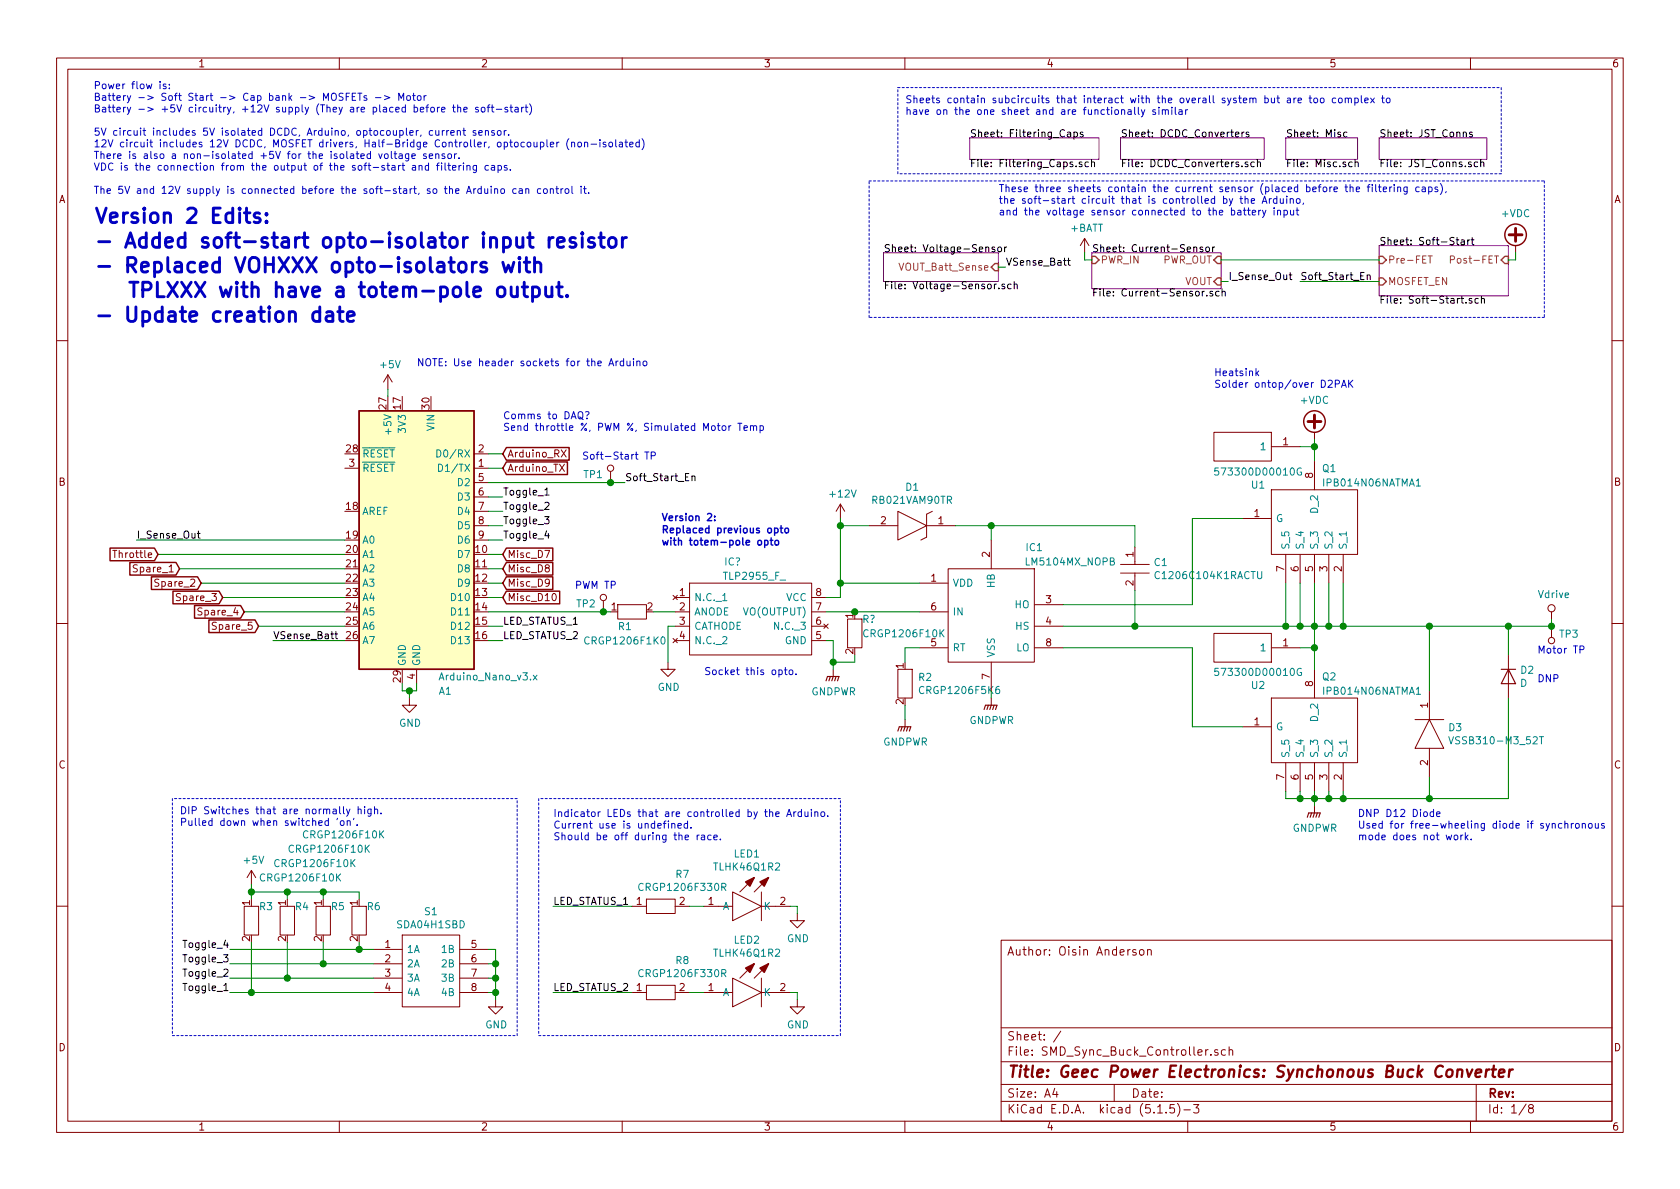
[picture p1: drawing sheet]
<svg xmlns="http://www.w3.org/2000/svg" width="297mm" height="210mm" viewBox="0 0 297 210" stroke-linecap="round" stroke-linejoin="round" font-family="sans-serif">
<defs><g id="words">
<g font-size="3.6" fill="#0000c2">
<text x="16.5" y="39.5">Version 2 Edits:</text>
<text x="16.5" y="43.9">- Added soft-start opto-isolator input resistor</text>
<text x="16.5" y="48.2">- Replaced VOHXXX opto-isolators with</text>
<text x="19.5" y="52.6">TPLXXX with have a totem-pole output.</text>
<text x="16.5" y="57">- Update creation date</text>
</g>
<text font-size="2.8" fill="#840000" x="178" y="190.5">Title: Geec Power Electronics: Synchonous Buck Converter</text>
<g font-size="2.1" fill="#840000">
<text x="178" y="169">Author: Oisin Anderson</text>
<text x="178" y="184">Sheet: /</text>
<text x="178" y="186.7">File: SMD_Sync_Buck_Controller.sch</text>
<text x="178" y="196.9">KiCad E.D.A. kicad (5.1.5)-3</text>
<text x="178" y="194.1">Size: A4</text>
<text x="200" y="194.1">Date:</text>
<text x="263" y="194.1">Rev:</text>
<text x="263" y="196.9">Id: 1/8</text>
</g>
<g font-size="1.8" fill="#840000">
<text x="35" y="11.9">1</text>
<text x="85" y="11.9">2</text>
<text x="135" y="11.9">3</text>
<text x="185" y="11.9">4</text>
<text x="235" y="11.9">5</text>
<text x="285" y="11.9">6</text>
<text x="10.4" y="35.9">A</text>
<text x="285.4" y="35.9">A</text>
<text x="68.3" y="72.3" transform="rotate(-90 68.3 72.3)">27</text>
<text x="70.9" y="72.3" transform="rotate(-90 70.9 72.3)">17</text>
<text x="75.9" y="72.3" transform="rotate(-90 75.9 72.3)">30</text>
<text x="61.3" y="80">28</text>
<text x="61.7" y="82.5">3</text>
<text x="84.6" y="82.5">1</text>
<text x="84.6" y="80">2</text>
<text x="89.7" y="83.4">Arduino_TX</text>
<text x="89.7" y="80.9">Arduino_RX</text>
<text x="226.8" y="78.7">1</text>
<text x="10.4" y="85.9">B</text>
<text x="84.6" y="85.1">5</text>
<text x="84.6" y="87.6">6</text>
<text x="232.2" y="84.6" transform="rotate(-90 232.2 84.6)">8</text>
<text x="285.4" y="85.9">B</text>
<text x="61.3" y="90.2">18</text>
<text x="61.3" y="95.2">19</text>
<text x="84.6" y="90.2">7</text>
<text x="84.6" y="92.7">8</text>
<text x="84.6" y="95.2">9</text>
<text x="155.7" y="92.7">2</text>
<text x="165.9" y="92.7">1</text>
<text x="221.8" y="91.4">1</text>
<text x="20.6" y="98.7">Throttle</text>
<text x="24.1" y="101.2">Spare_1</text>
<text x="61.3" y="97.8">20</text>
<text x="61.3" y="100.3">21</text>
<text x="84.1" y="97.8">10</text>
<text x="84.1" y="100.3">11</text>
<text x="89.7" y="101.2">Misc_D8</text>
<text x="89.7" y="98.7">Misc_D7</text>
<text x="175" y="98.5" transform="rotate(-90 175 98.5)">2</text>
<text x="200.4" y="98.5" transform="rotate(-90 200.4 98.5)">1</text>
<text x="227.1" y="101.1" transform="rotate(-90 227.1 101.1)">7</text>
<text x="229.6" y="101.1" transform="rotate(-90 229.6 101.1)">6</text>
<text x="232.2" y="101.1" transform="rotate(-90 232.2 101.1)">5</text>
<text x="234.7" y="101.1" transform="rotate(-90 234.7 101.1)">3</text>
<text x="237.2" y="101.1" transform="rotate(-90 237.2 101.1)">2</text>
<text x="27.9" y="103.8">Spare_2</text>
<text x="31.7" y="106.3">Spare_3</text>
<text x="61.3" y="102.9">22</text>
<text x="61.3" y="105.4">23</text>
<text x="61.3" y="107.9">24</text>
<text x="84.1" y="102.9">12</text>
<text x="84.1" y="105.4">13</text>
<text x="84.1" y="107.9">14</text>
<text x="89.7" y="103.8">Misc_D9</text>
<text x="89.7" y="106.3">Misc_D10</text>
<text x="108.1" y="107.9">1</text>
<text x="114.5" y="107.9">2</text>
<text x="120.2" y="105.4">1</text>
<text x="120.2" y="107.9">2</text>
<text x="144.3" y="107.9">7</text>
<text x="144.3" y="105.4">8</text>
<text x="164.6" y="102.9">1</text>
<text x="164.6" y="107.9">6</text>
<text x="184.9" y="106.7">3</text>
<text x="200.4" y="103.6" transform="rotate(-90 200.4 103.6)">2</text>
<text x="35.5" y="108.8">Spare_4</text>
<text x="38" y="111.4">Spare_5</text>
<text x="61.3" y="110.5">25</text>
<text x="61.3" y="113">26</text>
<text x="84.1" y="110.5">15</text>
<text x="84.1" y="113">16</text>
<text x="120.2" y="110.5">3</text>
<text x="120.2" y="113">4</text>
<text x="144.3" y="113">5</text>
<text x="144.3" y="110.5">6</text>
<text x="150.9" y="109.3" transform="rotate(-90 150.9 109.3)">1</text>
<text x="184.9" y="110.5">4</text>
<text x="150.9" y="115.7" transform="rotate(-90 150.9 115.7)">2</text>
<text x="159.8" y="118.2" transform="rotate(-90 159.8 118.2)">1</text>
<text x="164.6" y="114.3">5</text>
<text x="184.9" y="114.3">8</text>
<text x="226.8" y="114.3">1</text>
<text x="70.9" y="120.6" transform="rotate(-90 70.9 120.6)">29</text>
<text x="73.4" y="120.1" transform="rotate(-90 73.4 120.1)">4</text>
<text x="159.8" y="124.6" transform="rotate(-90 159.8 124.6)">2</text>
<text x="175" y="120.1" transform="rotate(-90 175 120.1)">7</text>
<text x="232.2" y="121.4" transform="rotate(-90 232.2 121.4)">8</text>
<text x="252.5" y="125.2" transform="rotate(-90 252.5 125.2)">1</text>
<text x="221.8" y="128.3">1</text>
<text x="10.4" y="135.9">C</text>
<text x="227.1" y="137.9" transform="rotate(-90 227.1 137.9)">7</text>
<text x="229.6" y="137.9" transform="rotate(-90 229.6 137.9)">6</text>
<text x="232.2" y="137.9" transform="rotate(-90 232.2 137.9)">5</text>
<text x="234.7" y="137.9" transform="rotate(-90 234.7 137.9)">3</text>
<text x="237.2" y="137.9" transform="rotate(-90 237.2 137.9)">2</text>
<text x="252.5" y="135.4" transform="rotate(-90 252.5 135.4)">2</text>
<text x="285.4" y="135.9">C</text>
<text x="44.2" y="160.1" transform="rotate(-90 44.2 160.1)">1</text>
<text x="50.5" y="160.1" transform="rotate(-90 50.5 160.1)">1</text>
<text x="56.9" y="160.1" transform="rotate(-90 56.9 160.1)">1</text>
<text x="63.2" y="160.1" transform="rotate(-90 63.2 160.1)">1</text>
<text x="112.5" y="160">1</text>
<text x="120.1" y="160">2</text>
<text x="125.2" y="160">1</text>
<text x="137.9" y="160">2</text>
<text x="44.2" y="166.5" transform="rotate(-90 44.2 166.5)">2</text>
<text x="50.5" y="166.5" transform="rotate(-90 50.5 166.5)">2</text>
<text x="56.9" y="166.5" transform="rotate(-90 56.9 166.5)">2</text>
<text x="63.2" y="166.5" transform="rotate(-90 63.2 166.5)">2</text>
<text x="68.1" y="167.6">1</text>
<text x="83.3" y="167.6">5</text>
<text x="68.1" y="170.2">2</text>
<text x="68.1" y="172.7">3</text>
<text x="83.3" y="170.2">6</text>
<text x="83.3" y="172.7">7</text>
<text x="68.1" y="175.3">4</text>
<text x="83.3" y="175.3">8</text>
<text x="112.5" y="175.3">1</text>
<text x="120.1" y="175.3">2</text>
<text x="125.2" y="175.3">1</text>
<text x="137.9" y="175.3">2</text>
<text x="10.4" y="185.9">D</text>
<text x="285.4" y="185.9">D</text>
<text x="35" y="199.9">1</text>
<text x="85" y="199.9">2</text>
<text x="135" y="199.9">3</text>
<text x="185" y="199.9">4</text>
<text x="235" y="199.9">5</text>
<text x="285" y="199.9">6</text>
</g>
<g font-size="1.8" fill="#0000c2">
<text x="16.5" y="15.8">Power flow is:</text>
<text x="16.5" y="17.8">Battery -&gt; Soft Start -&gt; Cap bank -&gt; MOSFETs -&gt; Motor</text>
<text x="16.5" y="19.9">Battery -&gt; +5V circuitry, +12V supply (They are placed before the soft-start)</text>
<text x="16.5" y="24">5V circuit includes 5V isolated DCDC, Arduino, optocoupler, current sensor.</text>
<text x="160" y="18.3">Sheets contain subcircuits that interact with the overall system but are too complex to</text>
<text x="160" y="20.3">have on the one sheet and are functionally similar</text>
<text x="16.5" y="26.1">12V circuit includes 12V DCDC, MOSFET drivers, Half-Bridge Controller, optocoupler (non-isolated)</text>
<text x="16.5" y="28.1">There is also a non-isolated +5V for the isolated voltage sensor.</text>
<text x="16.5" y="30.2">VDC is the connection from the output of the soft-start and filtering caps.</text>
<text x="16.5" y="34.3">The 5V and 12V supply is connected before the soft-start, so the Arduino can control it.</text>
<text x="176.5" y="34">These three sheets contain the current sensor (placed before the filtering caps),</text>
<text x="176.5" y="36">the soft-start circuit that is controlled by the Arduino,</text>
<text x="176.5" y="38.1">and the voltage sensor connected to the battery input</text>
<text x="73.7" y="64.8">NOTE: Use header sockets for the Arduino</text>
<text x="214.6" y="66.5">Heatsink</text>
<text x="214.6" y="68.6">Solder ontop/over D2PAK</text>
<text x="88.9" y="74.1">Comms to DAQ?</text>
<text x="88.9" y="76.2">Send throttle %, PWM %, Simulated Motor Temp</text>
<text x="102.9" y="81.3">Soft-Start TP</text>
<text x="116.8" y="92.1">Version 2:</text>
<text x="116.8" y="94.3">Replaced previous opto</text>
<text x="116.8" y="96.5">with totem-pole opto</text>
<text x="101.6" y="104.1">PWM TP</text>
<text x="124.5" y="119.4">Socket this opto.</text>
<text x="271.8" y="115.6">Motor TP</text>
<text x="271.8" y="120.6">DNP</text>
<text x="31.7" y="144">DIP Switches that are normally high.</text>
<text x="31.7" y="146">Pulled down when switched 'on'.</text>
<text x="97.8" y="144.5">Indicator LEDs that are controlled by the Arduino.</text>
<text x="97.8" y="146.5">Current use is undefined.</text>
<text x="97.8" y="148.6">Should be off during the race.</text>
<text x="240" y="144.5">DNP D12 Diode</text>
<text x="240" y="146.5">Used for free-wheeling diode if synchronous</text>
<text x="240" y="148.6">mode does not work.</text>
</g>
<g font-size="1.8">
<text x="171.4" y="24.3">Sheet: Filtering_Caps</text>
<text x="171.4" y="29.6">File: Filtering_Caps.sch</text>
<text x="198.1" y="24.3">Sheet: DCDC_Converters</text>
<text x="198.1" y="29.6">File: DCDC_Converters.sch</text>
<text x="227.3" y="24.3">Sheet: Misc</text>
<text x="227.3" y="29.6">File: Misc.sch</text>
<text x="243.8" y="24.3">Sheet: JST_Conns</text>
<text x="243.8" y="29.6">File: JST_Conns.sch</text>
<text x="156.2" y="44.6">Sheet: Voltage-Sensor</text>
<text x="177.8" y="47">VSense_Batt</text>
<text x="193" y="44.6">Sheet: Current-Sensor</text>
<text x="243.8" y="43.3">Sheet: Soft-Start</text>
<text x="156.2" y="51.1">File: Voltage-Sensor.sch</text>
<text x="193" y="52.4">File: Current-Sensor.sch</text>
<text x="217.2" y="49.5">I_Sense_Out</text>
<text x="229.9" y="49.5">Soft_Start_En</text>
<text x="243.8" y="53.7">File: Soft-Start.sch</text>
<text x="88.9" y="87.6">Toggle_1</text>
<text x="110.5" y="85.1">Soft_Start_En</text>
<text x="24.1" y="95.2">I_Sense_Out</text>
<text x="88.9" y="90.2">Toggle_2</text>
<text x="88.9" y="92.7">Toggle_3</text>
<text x="88.9" y="95.2">Toggle_4</text>
<text x="48.3" y="113">VSense_Batt</text>
<text x="88.9" y="110.5">LED_STATUS_1</text>
<text x="88.9" y="113">LED_STATUS_2</text>
<text x="97.8" y="160">LED_STATUS_1</text>
<text x="32.9" y="167.6">Toggle_4</text>
<text x="32.9" y="172.7">Toggle_2</text>
<text x="32.9" y="170.2">Toggle_3</text>
<text x="32.9" y="175.3">Toggle_1</text>
<text x="97.8" y="175.3">LED_STATUS_2</text>
</g>
<g font-size="1.8" fill="#008484">
<text x="189.3" y="41">+BATT</text>
<text x="265.6" y="38.4">+VDC</text>
<text x="67.4" y="65.1">+5V</text>
<text x="230" y="71.4">+VDC</text>
<text x="69.2" y="76.3" transform="rotate(-90 69.2 76.3)">+5V</text>
<text x="71.8" y="76.3" transform="rotate(-90 71.8 76.3)">3V3</text>
<text x="76.8" y="76.1" transform="rotate(-90 76.8 76.1)">VIN</text>
<text x="64" y="80.9">RESET</text>
<text x="64" y="83.4">RESET</text>
<text x="78.1" y="80.9">D0/RX</text>
<text x="78.3" y="83.4">D1/TX</text>
<text x="223" y="79.6">1</text>
<text x="233.9" y="83.5">Q1</text>
<text x="81.1" y="86">D2</text>
<text x="81.1" y="88.5">D3</text>
<text x="103.3" y="84.6">TP1</text>
<text x="146.9" y="88">+12V</text>
<text x="154.4" y="89.1">RB021VAM90TR</text>
<text x="160.2" y="86.8">D1</text>
<text x="215.7" y="84.1">573300D00010G</text>
<text x="221.3" y="86.4">U1</text>
<text x="234.3" y="86">IPB014N06NATMA1</text>
<text x="64" y="91.1">AREF</text>
<text x="81.1" y="91.1">D4</text>
<text x="81.1" y="93.6">D5</text>
<text x="225.6" y="92.3">G</text>
<text x="233" y="90.6" transform="rotate(-90 233 90.6)">D_2</text>
<text x="64" y="96.1">A0</text>
<text x="64" y="98.7">A1</text>
<text x="64" y="101.2">A2</text>
<text x="81.1" y="98.7">D7</text>
<text x="81.1" y="101.2">D8</text>
<text x="81.1" y="96.1">D6</text>
<text x="128.1" y="100">IC?</text>
<text x="181.5" y="97.5">IC1</text>
<text x="181.6" y="100">LM5104MX_NOPB</text>
<text x="204.1" y="100.1">C1</text>
<text x="228" y="97.3" transform="rotate(-90 228 97.3)">S_5</text>
<text x="230.5" y="97.3" transform="rotate(-90 230.5 97.3)">S_4</text>
<text x="233" y="97.3" transform="rotate(-90 233 97.3)">S_3</text>
<text x="235.6" y="97.3" transform="rotate(-90 235.6 97.3)">S_2</text>
<text x="238.1" y="97.3" transform="rotate(-90 238.1 97.3)">S_1</text>
<text x="64" y="103.8">A3</text>
<text x="64" y="106.3">A4</text>
<text x="80.1" y="106.3">D10</text>
<text x="81.1" y="103.8">D9</text>
<text x="102" y="107.4">TP2</text>
<text x="122.7" y="106.3">N.C._1</text>
<text x="128.2" y="102.5">TLP2955_F_</text>
<text x="139" y="106.3">VCC</text>
<text x="168.4" y="103.8">VDD</text>
<text x="175.9" y="103.9" transform="rotate(-90 175.9 103.9)">HB</text>
<text x="179.5" y="107.6">HO</text>
<text x="204.7" y="102.4">C1206C104K1RACTU</text>
<text x="272.1" y="105.8">Vdrive</text>
<text x="64" y="108.8">A5</text>
<text x="64" y="111.4">A6</text>
<text x="64" y="113.9">A7</text>
<text x="80.1" y="108.8">D11</text>
<text x="80.1" y="111.4">D12</text>
<text x="80.1" y="113.9">D13</text>
<text x="103.8" y="114">CRGP1206F1K0</text>
<text x="109.4" y="111.4">R1</text>
<text x="122.7" y="108.8">ANODE</text>
<text x="122.7" y="111.4">CATHODE</text>
<text x="122.7" y="113.9">N.C._2</text>
<text x="131.7" y="108.8">VO(OUTPUT)</text>
<text x="137.2" y="111.4">N.C._3</text>
<text x="138.8" y="113.9">GND</text>
<text x="152.5" y="110.2">R?</text>
<text x="153.1" y="112.7">CRGP1206F10K</text>
<text x="168.4" y="108.8">IN</text>
<text x="179.7" y="111.4">HS</text>
<text x="275.8" y="112.8">TP3</text>
<text x="71.8" y="117.9" transform="rotate(-90 71.8 117.9)">GND</text>
<text x="74.3" y="117.9" transform="rotate(-90 74.3 117.9)">GND</text>
<text x="168.4" y="115.2">RT</text>
<text x="175.9" y="116.3" transform="rotate(-90 175.9 116.3)">VSS</text>
<text x="179.7" y="115.2">LO</text>
<text x="215.7" y="119.5">573300D00010G</text>
<text x="223" y="115.2">1</text>
<text x="268.9" y="119.1">D2</text>
<text x="77.6" y="122.9">A1</text>
<text x="78" y="120.3">Arduino_Nano_v3.x</text>
<text x="116.3" y="122.2">GND</text>
<text x="143.4" y="123">GNDPWR</text>
<text x="162.5" y="120.4">R2</text>
<text x="163" y="122.7">CRGP1206F5K6</text>
<text x="221.3" y="121.8">U2</text>
<text x="233.9" y="120.3">Q2</text>
<text x="234.3" y="122.9">IPB014N06NATMA1</text>
<text x="268.8" y="121.5">D</text>
<text x="70.6" y="128.5">GND</text>
<text x="156.1" y="131.8">GNDPWR</text>
<text x="171.3" y="128">GNDPWR</text>
<text x="225.6" y="129.2">G</text>
<text x="233" y="127.5" transform="rotate(-90 233 127.5)">D_2</text>
<text x="256.2" y="129.3">D3</text>
<text x="257.1" y="131.6">VSSB310-M3_52T</text>
<text x="228" y="134.1" transform="rotate(-90 228 134.1)">S_5</text>
<text x="230.5" y="134.1" transform="rotate(-90 230.5 134.1)">S_4</text>
<text x="233" y="134.1" transform="rotate(-90 233 134.1)">S_3</text>
<text x="235.6" y="134.1" transform="rotate(-90 235.6 134.1)">S_2</text>
<text x="238.1" y="134.1" transform="rotate(-90 238.1 134.1)">S_1</text>
<text x="54.1" y="148.3">CRGP1206F10K</text>
<text x="228.5" y="147.1">GNDPWR</text>
<text x="43.2" y="152.7">+5V</text>
<text x="46.5" y="155.9">CRGP1206F10K</text>
<text x="49" y="153.3">CRGP1206F10K</text>
<text x="51.5" y="150.8">CRGP1206F10K</text>
<text x="119.5" y="155.2">R7</text>
<text x="126.4" y="153.9">TLHK46Q1R2</text>
<text x="129.8" y="151.6">LED1</text>
<text x="45.9" y="161">R3</text>
<text x="52.3" y="161">R4</text>
<text x="58.6" y="161">R5</text>
<text x="65" y="161">R6</text>
<text x="75.1" y="161.8">S1</text>
<text x="113.5" y="157.6">CRGP1206F330R</text>
<text x="127.8" y="160.9">A</text>
<text x="135.1" y="160.9">K</text>
<text x="70.4" y="164.2">SDA04H1SBD</text>
<text x="129.8" y="166.9">LED2</text>
<text x="139.1" y="166.6">GND</text>
<text x="71.9" y="168.5">1A</text>
<text x="71.9" y="171.1">2A</text>
<text x="71.9" y="173.6">3A</text>
<text x="78.3" y="168.5">1B</text>
<text x="78.3" y="171.1">2B</text>
<text x="78.3" y="173.6">3B</text>
<text x="113.5" y="172.8">CRGP1206F330R</text>
<text x="119.5" y="170.5">R8</text>
<text x="126.4" y="169.2">TLHK46Q1R2</text>
<text x="71.9" y="176.1">4A</text>
<text x="78.3" y="176.1">4B</text>
<text x="127.8" y="176.1">A</text>
<text x="135.1" y="176.1">K</text>
<text x="85.8" y="181.9">GND</text>
<text x="139.1" y="181.9">GND</text>
</g>
<g font-size="1.8" fill="#848400">
<text x="159.5" y="47.9">VOUT_Batt_Sense</text>
<text x="194.6" y="46.6">PWR_IN</text>
<text x="205.5" y="46.6">PWR_OUT</text>
<text x="245.4" y="46.6">Pre-FET</text>
<text x="257.4" y="46.6">Post-FET</text>
<text x="209.5" y="50.4">VOUT</text>
<text x="245.4" y="50.4">MOSFET_EN</text>
</g>
</g></defs>
<g fill="none" stroke="#840000" stroke-width=".18">
<path d="M10 10.3h277v189.9h-277zM12 12.2h273v186.1h-273zM60 10.3v1.9M110 10.3v1.9M160 10.3v1.9M210 10.3v1.9M260 10.3v1.9M191.8 42.2l-.8 1.2M191.8 42.2v2.5M191.8 42.2l.7 1.2M268 43.4v1.3M10 60.2h2"/>
<path d="M68.6 66.3l-.8 1.3M68.6 66.3v2.5M68.6 66.3l.7 1.3M99.2 79.5l.9 1.3M100.1 79.5l-.9 1.3M214.6 76.4h10.2v5.1h-10.2zM224.8 79h5.1M232.4 76.4v1.3M285 60.2h2M19.9 97.3h.8M24.3 99.9h-.5l-.3 .2 .2 .3 .5 .3v.3l-.2 .1h-.5M61 82.8h2.5"/>
<path d="M83.8 93h2.6M83.8 82.8h2.6M83.8 80.3h2.6M83.8 85.3h2.6M83.8 87.9h2.6M83.8 90.4h2.6M83.8 95.5h2.6M96.3 97.3h.9l-.6 1.3M98.9 82.1l.9 1.3M99.8 82.1l-.9 1.3M107.9 83.4v1.9M148.6 89.1l-.8 1.3"/>
<path d="M148.6 89.1v2.6M148.6 89.1l.8 1.3M153.7 93h5M158.7 90.4l5.1 2.6-5.1 2.5zM163.8 93h5.1M164.8 90.4l-1 .5v4.1l-1 .5M175.3 95.5v5.1M198.1 99.8h5.1M200.7 96.8v3M219.7 91.7h5.1M224.8 86.6h15.2v11.4h-15.2zM227.3 98v5.1"/>
<path d="M229.9 98v5.1M232.4 81.5v5.1M232.4 98v5.1M234.9 98v5.1M237.5 98v5.1M10 110.3h2M28.1 102.5l-.5-.1-.2 .3 .1 .3 .5 .2v.4l-.2 .1-.4-.1M31.9 105l-.5-.1-.2 .3 .1 .3 .6 .2v.4l-.3 .1h-.4M35.7 107.6l-.5-.1-.2 .2 .1 .3 .6 .3v.3l-.2 .2-.5-.1M38.3 110.1l-.5-.1-.3 .3 .1 .3 .6 .2v.4l-.2 .1-.5-.1M73.7 118.4v2.5M96.6 100.4l-.2-.2 .1-.3h.4l.2 .1v.3l-.6 .2-.1 .2v.2l.2 .2h.4l.1-.2v-.4l-.2-.1"/>
<path d="M97.1 103l-.2 .2-.4-.1-.1-.1v-.3l.2-.3h.3l.2 .3a.88 .88 0 0 1-.2 .9l-.4 .1M97.7 105.1l.2-.2a.67 .67 0 0 1 .5 .7 .67 .67 0 0 1-.5 .6l-.2-.2-.1-.3zM106.7 106.3v1.9M109.2 106.9h5.1v2.6h-5.1zM118.1 117.1v1.3h1.3l-1.3 1.2-1.3-1.2h1.3M119 105.3l.8 .7M119 112.9l.8 .8M119.4 110.7h2.5M119.4 108.2h2.5M119.4 105.7h2.5M119.4 113.3h2.5M119.8 105.3l-.8 .7"/>
<path d="M119.8 112.9l-.8 .8M121.9 103.1h21.6v12.7h-21.6zM143.5 110.7h2.5M143.5 108.2h2.5M143.5 105.7h2.5M143.5 113.3h2.5M145.7 110.4l.7 .7M146.4 110.4l-.7 .7M147.3 118.4v1.2M149.9 109.5h2.5v5h-2.5zM158.7 118.4h2.6v5h-2.6zM162.6 114.5h5"/>
<path d="M162.6 103.1h5M162.6 108.2h5M167.6 100.6h15.3v16.5h-15.3zM175.3 117.1v5.1M182.9 114.5h5.1M182.9 106.9h5.1M182.9 110.7h5.1M198.1 101.3h5.1M200.7 101.3v3.1M214.6 112h10.2v5.1h-10.2zM224.8 114.5h5.1M232.4 118.4v5"/>
<path d="M266.7 115.8v7.6M274.3 108.2v1.3M274.3 110.7v1.9M285 110.3h2M72.4 123.4v1.3h1.3l-1.3 1.3-1.3-1.3h1.3M160 127.2v1.3M175.3 123.4v1.3M219.7 128.5h5.1M224.8 123.4h15.2v11.5h-15.2zM227.3 134.9v5M229.9 134.9v5M232.4 134.9v5"/>
<path d="M234.9 134.9v5M237.5 134.9v5M250.2 127.2h5.1M252.7 127.2l2.6 5.1h-5.1zM252.7 122.2v5M252.7 132.3v5.1M44.4 153.9l-.7 1.3M44.4 153.9v2.6M44.4 153.9l.8 1.3M114.3 159h5.1v2.5h-5.1zM129.5 157.7l5.1 2.6-5.1 2.5zM133.3 155.2l-2.5 2.5"/>
<path d="M134.6 157.7v5.1M135.9 155.2l-2.6 2.5M232.4 142.5v1.3M10 160.2h2M43.2 160.3h2.5v5h-2.5zM49.5 160.3h2.6v5h-2.6zM55.9 160.3h2.5v5h-2.5zM62.2 160.3h2.6v5h-2.6zM66 175.5h5.1M66 167.9h5.1M66 170.4h5.1M66 173h5.1"/>
<path d="M71.1 165.3h10.2v12.7h-10.2zM81.3 175.5h5.1M81.3 167.9h5.1M81.3 170.4h5.1M81.3 173h5.1M87.6 176.8v1.2h1.3l-1.3 1.3-1.2-1.3h1.2M111.8 175.5h2.5M111.8 160.3h2.5M114.3 174.2h5.1v2.6h-5.1zM119.4 175.5h2.5M119.4 160.3h2.5M124.5 175.5h5"/>
<path d="M124.5 160.3h5M129.5 173l5.1 2.5-5.1 2.5zM133.3 170.4l-2.5 2.6M134.6 175.5h5.1M134.6 173v5M134.6 160.3h5.1M135.9 170.4l-2.6 2.6M141 161.5v1.3h1.2l-1.2 1.3-1.3-1.3h1.3M141 176.8v1.2h1.2l-1.2 1.3-1.3-1.3h1.3M177 166.3h108v32h-108zM200.8 168a.37 .37 0 0 0-.5 .1v.2l.5 .2 .1 .1-.2 .3-.4-.1M201.5 168l.3-.1 .4 .1v.8l-.2 .1-.5-.1z"/>
<path d="M202.9 168h.1a.37 .37 0 0 1 .6 .1v.8M202.9 167.9v1M285 160.2h2M60 198.3v1.9M110 198.3v1.9M160 198.3v1.9M177 194.8h108M177 191.8h108M177 187.8h108M177 181.8h108M186.5 192.5l-.4 1h1M186.8 193v1"/>
<path d="M187.6 182.3l-1.3 2M197 191.8v3M204.7 196.8h.8M206.2 196.7v.1M207.6 195.3h-.7l-.1 .7 .2-.1 .5 .1 .2 .2-.1 .5-.2 .1-.6-.1M208.2 195.1a1.71 1.71 0 0 1 0 2.3M209.3 196.3h1.2M210 198.3v1.9M211 195.3h1l-.5 .6 .4 .1v.7l-.2 .1-.7-.1M213.6 185.6l-.3 .1-.1 .2M214.1 186.5v.1M215.3 185.7l-.3-.1-.2 .2v.2l.5 .2v.3h-.5"/>
<path d="M216.7 185.7l-.4-.1-.3 .3v.6l.3 .1 .4-.1M217.3 185.7l.2-.1 .4 .1 .1 .9M217.3 185.1v1.5M260 198.3v1.9M261 191.8v6.5M269.8 195.2l-1.2 2M270.6 196l-.3-.2v-.2l.3-.3h.2l.3 .3-.1 .2-.6 .2a.48 .48 0 0 0-.1 .7l.3 .1 .4-.1a.48 .48 0 0 0-.2-.7"/>
<circle cx="107.9" cy="82.8" r=".56"/>
<circle cx="106.7" cy="105.7" r=".56"/>
<circle cx="274.3" cy="113.3" r=".56"/>
<circle cx="274.3" cy="107.6" r=".63"/>
</g>
<path d="M259.4 189.1l.3 1.3 .6-1.3M260.9 189.8l1-.2-.1-.4-.5-.1-.3 .3-.1 .9 .2 .1 .6-.1M262.8 189.1l-.2 1.3M263.4 189.1a.54 .54 0 0 0-.6 .4M263.8 189.1h.7M264.1 188.4l-.2 1.8 .1 .1 .4 .1M265 189.8l1-.2-.1-.4h-.7l-.2 1 .2 .2 .6-.1M266.9 189.1l-.1 1.3M267.5 189.1a.54 .54 0 0 0-.6 .4" fill="none" stroke="#840000" stroke-width=".41"/>
<path d="M171.4 24.4h22.9v3.8h-22.9zM198.1 24.4h25.4v3.8h-25.4zM227.3 24.4h12.7v3.8h-12.7zM243.8 24.4h19.1v3.8h-19.1zM156.2 44.7h20.3v5.1h-20.3zM193 44.7h22.9v6.3h-22.9zM243.8 43.4h22.9v8.9h-22.9z" fill="none" stroke="#840084" stroke-width=".18"/>
<g fill="none" stroke="#000" stroke-width=".18">
<path d="M188.7 23.4h.5l.1 .8M189.3 23.7h-.4l-.2 .2v.2h.6M189.9 23.4h.4l.2 .2-.1 .5h-.5M189.9 23.4v1.2M191.3 28.7l-.3-.1-.2 .2 .1 .2 .4 .1v.3h-.5M191.5 23.4h-.3l-.2 .1 .1 .2 .4 .1v.3h-.5M192.4 28.7l-.3-.1-.3 .3 .1 .5h.5M193 28.8l.2-.2 .3 .1v.8M193 28.2v1.3M218.4 23.8l.6-.1v-.3h-.4l-.2 .1 .1 .6h.5M219.6 23.4v.8M220 23.4l-.4 .2"/>
<path d="M220.6 28.7l-.3-.1-.2 .2 .1 .2 .4 .1v.3h-.5M220.8 23.4h-.3l-.2 .1 .1 .2 .4 .1v.3h-.5M221.8 28.7l-.4-.1-.2 .3 .1 .5h.5M222.3 28.8l.2-.2 .3 .1 .1 .8M222.3 28.2v1.3M238.2 23.4h-.4l-.2 .2 .1 .5h.5M239.1 28.7l-.4-.1-.2 .3 .1 .5h.5M239.6 28.8l.2-.2 .3 .1 .1 .8M239.6 28.2v1.3M258.7 23.5l.2-.1h.3l.1 .8M260.3 23.4h-.3l-.2 .1 .1 .2 .4 .1v.3h-.5M261.3 28.7l-.4-.1-.2 .3 .1 .5h.5"/>
<path d="M261.8 28.8l.2-.2 .3 .1 .1 .8M261.8 28.2v1.3M174.3 43.8l.2-.1h.3v.8M175.9 43.7h-.3l-.2 .2v.1l.5 .2v.3h-.5M176.2 50.2l-.3 .1-.1 .2M176.5 43.7h.3l.3 .2-.1 .6h-.3l-.3-.2zM176.6 50.9v.2M177.6 50.3l-.3-.1-.2 .2 .1 .2 .4 .1v.3h-.5M177.6 43.7v.8M178 43.7l-.4 .2M178.8 50.3l-.4-.1-.2 .3 .1 .5h.5M179.3 50.4l.2-.2 .3 .1 .1 .8"/>
<path d="M179.3 49.8v1.3M188.7 46.1h.5M188.9 45.6v1.1l.3 .2M211.1 43.8l.2-.1h.3v.8M212.6 43.7h-.3l-.1 .2v.1l.4 .2v.3h-.4M212.9 51.5l-.3 .2M213.2 43.8l.2-.1 .4 .1v.5l-.1 .2h-.3l-.2-.1zM213.4 52.2v.1M214.4 51.6l-.3-.1-.2 .2 .1 .2 .4 .1v.3h-.5M214.4 43.7v.8M214.8 43.7h-.3l-.1 .2M215.5 51.6l-.3-.1-.3 .2 .2 .6h.4"/>
<path d="M216.1 51.6l.2-.1 .3 .1v.7M216.1 51.1v1.2M227.9 48.6h.5M228.1 48.2v1.1l.3 .1M241.7 48.7l.2-.1 .3 .1 .1 .7M241.7 48.6v.8M257.5 42.4h.4M257.6 42v1.1l.3 .2M258.4 42.5h.5v.8M258.9 42.7l-.4 .1-.2 .1 .2 .4 .4-.1M259.2 53.5v.1M259.5 42.4v.9"/>
<path d="M259.9 42.4l-.4 .2M260.1 42.4h.5M260.2 52.8h-.3l-.2 .2 .1 .1 .4 .2v.3h-.5M260.3 42v1.1l.3 .2M261.4 52.8h-.4l-.2 .2 .1 .6h.5M261.9 52.9l.2-.1h.3l.1 .8M261.9 52.3v1.3M34.9 94.3h.5M35.1 93.9v1.1l.3 .2M96.3 91.4h.8l-.5 .4 .4 .2 .1 .4-.3 .2-.5-.1M96.3 86.6l.4-.3v1.2M96.3 88.9l.5-.1 .3 .4-.8 .9h.8"/>
<path d="M96.3 87.5h.8M96.6 93.8l-.3 .9h.8M97 94.3v.9M122.4 84.3l.1-.1h.3l.1 .8M122.4 84.2v.8M59.2 112.1h.5M59.4 111.7v1.1l.3 .1"/>
</g>
<path d="M175.3 47.2l.6-.6h.6v1.3h-.6zM193 45.3h.7l.6 .7-.6 .6h-.7zM215.3 45.3h.6v1.3h-.6l-.7-.6zM215.3 49.1h.6v1.3h-.6l-.7-.6zM243.8 49.1h.7l.6 .7-.6 .6h-.7zM243.8 45.3h.7l.6 .7-.6 .6h-.7zM266.1 45.3h.6v1.3h-.6l-.7-.6z" fill="none" stroke="#848400" stroke-width=".25"/>
<path d="M252.5 45.3h.7M252.9 45.3v1.2M256.4 45.9h.6l.2-.2-.1-.3-.2-.1h-.5v1.2" fill="none" stroke="#848400" stroke-width=".18"/>
<g fill="none" stroke="#840000" stroke-width=".2">
<path d="M146.8 119.6l-.2 .8M147.3 119.6l-.2 .8M147.8 119.6l-.2 .8M265.4 118.4h2.6M266.7 118.4l1.3 2.5h-2.6zM146 120.4l.3-.8h2l-.2 .8M158.7 129.3l.3-.8h2l-.2 .8M159.5 128.5l-.2 .8M160 128.5l-.2 .8M160.5 128.5l-.2 .8M174 125.5l.2-.8h2.1l-.3 .8M174.8 124.7l-.3 .8"/>
<path d="M175.3 124.7l-.3 .8M175.8 124.7l-.3 .8M231.1 144.5l.3-.7h2l-.2 .7M231.9 143.8l-.3 .7M232.4 143.8l-.2 .7M232.9 143.8l-.2 .7"/>
</g>
<g fill="#840000" stroke="#840000" stroke-width=".25">
<path d="M134.4 171.2l1.5-.8-.8 1.6z"/>
<path d="M131.8 171.2l1.5-.8-.7 1.6z"/>
<path d="M134.4 156l1.5-.8-.8 1.5z"/>
<path d="M131.8 156l1.5-.8-.7 1.5z"/>
</g>
<g fill="none" stroke="#008484" stroke-width=".18">
<path d="M77.2 79.5a.64 .64 0 0 1 .8 .7 .64 .64 0 0 1-.8 .6zM77.5 82.1a.64 .64 0 0 1 .8 .6 .64 .64 0 0 1-.8 .7zM215.4 82.7h-.6v.7l.4-.2 .3 .3v.3l-.3 .2-.4-.1M230.1 82.8a.59 .59 0 0 0-.8 .6 .59 .59 0 0 0 .8 .6v-.5h-.2M250.4 85.9h.8M94.3 119.4l.6 .8M94.9 119.4l-.6 .8M127.8 106.2h.7M215.4 118.2h-.6v.6l.4-.1 .3 .2v.3l-.3 .3-.4-.2M222.4 101.1v1l.2 .2h.4l.1-.2v-1M230.1 118.3a.59 .59 0 0 0-.8 .5 .59 .59 0 0 0 .8 .6v-.5h-.2M250.4 122.8h.8"/>
<path d="M256.2 130.3l.4 1.2 .4-1.2M272.2 130.3h.7M272.5 130.3v1.2M113.7 156.3a.6 .6 0 0 0-.8 .4 .6 .6 0 0 0 .6 .8l.2-.2M113.7 171.6a.6 .6 0 0 0-.8 .4 .6 .6 0 0 0 .6 .7l.2-.1"/>
</g>
<g fill="none" stroke="#840000" stroke-width=".25">
<path d="M63.5 72.6h20.3v45.8h-20.3zM89.5 79.1h11.1v2.3h-11.1l-.6-1.1zM19.5 96.9h7.8l.6 1.1-.6 1.2h-7.8zM23 99.5h8.1l.6 1.1-.6 1.1h-8.1zM89.5 81.7h10.8v2.2h-10.8l-.6-1.1zM89.5 99.5h8.2v2.2h-8.2l-.6-1.1zM89.5 96.9h8.2v2.3h-8.2l-.6-1.2zM26.8 102h8.1l.7 1.1-.7 1.1h-8.1zM30.6 104.5h8.1l.7 1.2-.7 1.1h-8.1zM34.4 107.1h8.1l.7 1.1-.7 1.1h-8.1zM36.9 109.6h8.2l.6 1.1-.6 1.2h-8.2zM89.5 102h8.2v2.2h-8.2l-.6-1.1z"/>
<path d="M89.5 104.5h9.5v2.3h-9.5l-.6-1.1z"/>
<circle cx="268" cy="41.5" r="1.9"/>
<circle cx="232.4" cy="74.5" r="1.9"/>
</g>
<path d="M266.8 41.5h2.3M268 40.4v2.3M231.3 74.5h2.3M232.4 73.4v2.3" fill="none" stroke="#840000" stroke-width=".51"/>
<path d="M63.5 72.6h20.3v45.8h-20.3z" fill="#ffffc2" stroke="#ffffc2" stroke-width=".18"/>
<g fill="none" stroke="#0000c2" stroke-width=".18" stroke-dasharray=".4 .4">
<path d="M158.7 15.5h106.7M265.4 15.5v15.2M153.7 32h119.3M158.7 30.7v-15.2M265.4 30.7h-106.7M273 32v24.1M153.7 56.1v-24.1M273 56.1h-119.3M30.5 141.2v41.9M91.4 141.2h-60.9M95.2 141.2v41.9M148.6 141.2h-53.4"/>
<path d="M30.5 183.1h60.9M91.4 183.1v-41.9M95.2 183.1h53.4M148.6 183.1v-41.9"/>
</g>
<g fill="none" stroke="#008400" stroke-width=".18">
<path d="M176.5 47.2h1.3M191.8 44.7v1.3h1.2M215.9 46h27.9M215.9 49.8h1.3M229.9 49.8h13.9M268 44.7v1.3h-1.3M68.6 68.8v1.3M229.9 79h2.5M232.4 77.7v3.8M24.1 95.5h36.9M27.9 98h33.1M86.4 85.3h24.1"/>
<path d="M86.4 82.8h2.5M86.4 98h2.5M86.4 95.5h2.5M86.4 93h2.5M86.4 80.3h2.5M86.4 87.9h2.5M86.4 90.4h2.5M148.6 91.7v14h-2.6M148.6 93h5.1M168.9 93h31.8v3.8M175.3 93v2.5M219.7 91.7h-8.9v15.2h-22.8"/>
<path d="M31.7 100.6h29.3M35.6 103.1h25.4M39.4 105.7h21.6M43.2 108.2h17.8M45.7 110.7h15.3M48.3 113.3h12.7M86.4 108.2h21.5M86.4 103.1h2.5M86.4 113.3h2.5M86.4 100.6h2.5M86.4 105.7h2.5M86.4 110.7h2.5"/>
<path d="M115.6 108.2h3.8M119.4 110.7h-1.3v6.4M146 113.3h1.3v5.1M146 108.2h16.6M148.6 103.1h14M151.1 115.8v1.3h-3.8M162.6 114.5h-2.6v2.6M188 114.5h22.8v14h8.9M200.7 104.4v6.3M227.3 103.1v7.6M229.9 103.1v7.6M229.9 114.5h2.5"/>
<path d="M232.4 103.1v15.3M234.9 103.1v7.6M237.5 103.1v7.6M252.7 110.7v11.5M266.7 110.7v5.1M274.3 109.5v1.2h-86.3M71.1 120.9v1.3h2.6v-1.3M72.4 122.2v1.2M160 124.7v2.5M175.3 122.2v1.2M229.9 139.9v1.3M232.4 139.9v2.6"/>
<path d="M234.9 139.9v1.3M237.5 139.9v1.3M252.7 137.4v3.8M266.7 123.4v17.8h-39.4v-1.3M44.4 157.7h19.1v1.3M44.4 156.5v2.5M50.8 157.7v1.3M57.1 157.7v1.3M40.6 170.4h25.4M40.6 167.9h25.4M40.6 175.5h25.4M40.6 173h25.4"/>
<path d="M44.4 166.6v8.9M50.8 166.6v6.4M57.1 166.6v3.8M63.5 166.6v1.3M86.4 170.4h1.2M86.4 167.9h1.2v8.9M86.4 175.5h1.2M86.4 173h1.2M97.8 160.3h14M97.8 175.5h14M121.9 160.3h2.6M121.9 175.5h2.6"/>
<path d="M139.7 160.3h1.3v1.2M139.7 175.5h1.3v1.3"/>
</g>
<g fill="none" stroke="#0000c2" stroke-width=".18">
<path d="M28.3 14.4v.1M28.3 14.9v.8M29.3 14.9h-.3l-.1 .1v.2l.4 .1v.3h-.4M29.9 15.6v.1M29.9 14.9v.1M61.2 17.1h.4M61.8 16.5h-.6v1.2M62.3 17.1h.4M62.9 16.5h-.6v1.2h.6M63.3 16.5h.7M63.6 16.5v1.2M64.8 17l-.3-.1-.2 .2 .1 .2 .4 .1v.3h-.5"/>
<path d="M66.4 17.3h1M68 16.9l.9 .4-.9 .3M70.5 17.7v-1.2l.4 .9 .5-.9v1.2M72 17l.2-.1 .3 .1 .1 .5-.2 .2h-.2l-.2-.1zM72.9 16.9h.5M73.1 16.5v1.1l.3 .1M73.8 17l.2-.1 .4 .1v.5l-.1 .2h-.3l-.2-.1zM75 16.9v.8M75.4 16.9l-.4 .2M76.3 19h.3l.2 .1v.5l-.1 .2h-.3l-.2-.1zM77.3 19v.8M77.7 19l-.4 .2"/>
<path d="M78.1 19.4l.6-.1-.1-.3h-.3l-.2 .1v.7h.5M80 19h.5M80.2 18.5v1.1l.3 .2M80.9 19.1l.2-.1h.3l.1 .8M80.9 18.5v1.3M82 19.4l.6-.1-.1-.3h-.3l-.2 .1 .1 .7h.4M84.6 19h-.3l-.2 .1v.2l.5 .2v.3h-.5M85.1 19.1l.2-.1h.3l.2 .2-.2 .6h-.3l-.2-.1zM86.1 19h.5M86.6 18.5l-.3 .2v1.1M86.8 19h.5M87 18.5v1.1l.3 .2"/>
<path d="M87.8 19.3h.9M89.7 19h-.2l-.2 .1v.2l.4 .2v.3h-.4M90.2 19h.5M90.3 18.5v1.1l.4 .2M91.1 19h.5v.8M91.6 19.3h-.4l-.2 .2 .1 .3h.5M92.2 19v.8M92.6 19l-.4 .2M92.8 19h.5M93 18.5v1.1l.3 .2M93.6 18.4a1.47 1.47 0 0 1 0 1.9M199.5 19.5h.4l.1 .7"/>
<path d="M200 19.7l-.4 .1-.2 .1 .2 .3h.4M200.6 19v1.1l.2 .1M201.3 19v1.1l.1 .1M201.8 19.4l.3 .8M202.4 19.4l-.4 1.1-.2 .2M204.3 19.5l-.3-.1-.2 .2 .1 .2 .4 .1v.3h-.5M204.9 19.4v.8M205.5 19.5l.2-.1 .3 .1v.7M205.5 19.4v.8M206 19.6l.2-.2 .3 .1 .1 .7M207.2 19.4v.8M207.8 19v1.1l.2 .1"/>
<path d="M208.5 19.5h.4l.1 .7M209 19.7l-.4 .1-.2 .1 .1 .3h.5M209.6 19.4v.8M210 19.4l-.3 .1-.1 .1M227.6 17.4h.5l.1 .8M228.2 17.6l-.4 .1-.2 .2v.2h.6M228.8 17.3v.9M229.2 17.3l-.4 .3M229.5 17.7l.6-.1-.1-.2-.3-.1-.2 .2 .1 .6h.4M231.4 17.3h.5M231.6 16.9v1.1l.3 .2M232.4 17.4l.3-.1 .3 .3-.2 .5-.3 .1-.2-.2z"/>
<path d="M233.6 17.4l.3-.1 .2 .3-.1 .5-.3 .1-.2-.1zM236.2 17.4l-.4-.1-.2 .3 .1 .5h.5M236.7 17.5l.2-.2 .4 .2v.5l-.1 .1-.3 .1-.2-.1zM237.8 17.5l.2-.2 .3 .1 .1 .8M237.8 17.3v.9M238.4 17.5l.2-.2 .3 .1v.8M239.5 17.4l.4-.1 .3 .3-.2 .5h-.5M239.5 17.3v1.3M240.7 16.9v1.1l.2 .2M241.3 17.7l.6-.1v-.2l-.4-.1-.2 .2 .1 .6h.5M242.3 17.3l.7 .9M243 17.3l-.7 .9"/>
<path d="M244.3 17.3h.5M244.4 16.9v1.1l.4 .2M245.2 17.4l.3-.1 .2 .2v.6l-.3 .1-.3-.2zM67 27.2l.3 .8 .3-.8M68.1 27.2h.3l.2 .1-.1 .7h-.3l-.2-.2zM69.2 26.8v1.1l.2 .1M69.7 27.2h.5M69.8 26.8v1.1l.4 .1M70.6 27.2h.5v.8M71.1 27.5l-.4 .1-.2 .1 .2 .3h.4M72.3 27.2l-.1 1.1-.2 .2-.3-.1M72.3 27.2h-.4l-.2 .2 .1 .6h.5"/>
<path d="M72.8 27.6l.6-.1v-.3h-.4l-.2 .2 .1 .6h.5M74.1 29.4l.2-.1h.3v.8M74.1 29.3v.8M75.4 27.2h-.3l-.2 .2v.2l.5 .1v.3h-.5M75.8 29.3h-.4l-.2 .2 .1 .5h.5M75.8 28.8v1.3M75.9 27.6l.6-.1v-.3h-.4l-.2 .2 .1 .6h.5M76.5 23.1h-.4l-.2 .2 .1 .6h.5M77 23.1l.1 .8h.3l.2-.1M77 27.3l.2-.1h.3l.1 .8M77 27.2v.8M77.2 29.3h.4"/>
<path d="M77.6 23.1v.8M77.6 28.8l-.3 .2v1.1M78.1 28.8v.2M78.1 29.3v.8M78.2 23.1v.8M78.6 23.1h-.3l-.1 .2M78.6 27.2h-.3l-.2 .2 .1 .2 .4 .1v.3h-.5M78.7 28.8v1.1l.2 .2M79 23.1v.8M79.2 29.3h.5M79.3 27.2h.3l.2 .1v.5l-.1 .2h-.3l-.2-.1v-.5zM79.3 23.1h-.2l-.1 .2"/>
<path d="M79.3 28.8v1.1l.4 .2M79.7 23.5l.6-.1v-.3h-.4l-.2 .2 .1 .6h.5M80 29.7l.6-.1v-.3h-.4l-.2 .1 .1 .6h.5M80.4 27.2v.8M80.7 27.2l-.3 .2M80.8 23.2l.3-.1h.2l.1 .8M80.8 23.1v.8M81.2 27.9v.1M81.2 29.3v.8M81.5 29.3l-.3 .2M81.8 23.1h.5M81.9 28.8v.2"/>
<path d="M81.9 29.3v.8M82 22.7v1l.3 .2M82.5 29.4l.2-.1h.3l.1 .8M82.5 29.3v.8M84.1 23.1h-.3l-.2 .2 .1 .1 .4 .2v.3h-.5M84.3 29.3v1l-.3 .2-.3-.1M84.3 29.3h-.4l-.3 .2 .2 .5h.5M84.7 23.5l.6-.1-.1-.3h-.3l-.2 .2v.6h.5M85.1 33.4h-.4l-.2 .2 .1 .6h.5M85.1 32.9v1.3M85.7 33.4l.1 .8h.3l.1-.1M85.8 23.2l.2-.1h.3l.1 .8"/>
<path d="M85.8 23.1v.8M86.2 33.4v.8M86.4 29.3h-.4l-.2 .2 .1 .5h.5M86.8 32.9v.2M86.8 33.4v.8M86.9 29.3h.5l.1 .8M87.4 23.1h-.3l-.2 .2 .1 .1 .4 .2v.3h-.5M87.5 29.6h-.5l-.2 .2 .2 .3 .5-.1M87.5 33.5l.1-.1h.3l.1 .8M87.5 33.4v.8M88 23.2l.2-.1 .3 .1 .1 .5-.1 .2h-.3l-.2-.1zM88.1 29.3h.3l.3 .2-.2 .5h-.4"/>
<path d="M88.1 29.3v1.2M88.7 33.4h.3l.2 .1v.5l-.1 .2h-.3l-.2-.1-.1-.5zM89.2 23.1v.8M89.5 23.1h-.2l-.1 .2M89.6 29.3h-.3l-.1 .1v.2l.4 .1v.3h-.4M89.9 23.8v.1M90.2 30v.1M91.3 33.4h-.4l-.2 .2 .1 .6h.5M91.8 33.4h.5l.1 .8M92.4 33.7h-.5l-.2 .2 .1 .3h.6M93 33.5l.1-.1h.3l.1 .8M93 33.4v.8"/>
<path d="M95.6 25.2l.3-.1 .3 .3-.2 .5h-.4M95.6 25.1v1.3M95.6 33.4h-.4l-.2 .2 .1 .6h.5M96.2 33.4h.3l.3 .2-.2 .6h-.3l-.2-.2zM96.7 24.7v1.1l.2 .2M97.3 25.5l.6-.1-.1-.2-.3-.1-.2 .2 .1 .6h.4M97.3 33.5l.2-.1h.3v.8M97.3 33.4v.8M98.3 33.4h.5M98.5 32.9v1.1l.3 .2M98.5 25.1v.9M98.8 25.1l-.3 .3"/>
<path d="M99.2 33.4v.8M99.5 33.4l-.3 .2M100 33.4h.3l.3 .2-.1 .6h-.3l-.3-.2zM100.6 24.5a1.4 1.4 0 0 0 0 2M101.1 25.3l.1-.2 .3 .1 .1 .8M101.1 25.1v.9M101.1 32.9v1.1l.2 .2M102.3 25.2l.3-.1 .2 .3-.1 .5-.3 .1-.2-.1zM102.7 32.9v.2M102.7 33.4v.8M103.2 33.4h.5M103.4 25.3l.1-.2 .3 .1 .1 .8"/>
<path d="M103.4 32.9v1.1l.3 .2M103.4 25.1v.9M104.1 34.1v.1M104.5 25.5h1M106.1 24.7v.1M106.1 25.1v.9M107.1 25.2l-.3-.1-.2 .2 .1 .2 .4 .1v.3h-.5M107.8 25.2l.3-.1 .2 .2-.1 .6-.3 .1-.3-.3zM108.9 24.7v1.1l.1 .2M109.5 25.2h.5l.1 .8M110.1 25.4l-.4 .1-.2 .2v.2h.6M110.5 25.1h.5"/>
<path d="M110.7 24.7v1.1l.3 .2M111.3 25.5l.6-.1v-.2l-.4-.1-.2 .2 .1 .6h.5M113 25.2l-.3-.1-.3 .3 .1 .5h.5M113 24.7v1.3M113.5 24.5a1.47 1.47 0 0 1 0 2M218 35.1l-.5 1.2-.2 .1M218.9 37.2h.5v.8M219.2 35.1h.5M219.4 34.7v1.1l.3 .2M219.4 37.5h-.4l-.2 .2 .1 .3h.5M219.8 37.2h.5M220 36.7v1.1l.3 .2"/>
<path d="M220.1 35.2l.2-.1 .3 .1 .1 .8M220.1 34.7v1.3M220.5 37.2h.6M220.8 36.7v1.1l.3 .2M221.2 35.5l.6-.1v-.2l-.4-.1-.2 .2 .1 .6h.5M221.4 37.6l.6-.1-.1-.3h-.3l-.2 .2 .1 .6h.4M222.6 37.2v.8M222.9 37.2l-.3 .2M223.2 36l.4-1.3 .4 1.3M223.2 37.2l.3 .8M223.3 35.6h.6M223.8 37.2l-.4 1.1-.2 .1"/>
<path d="M224.4 35.1v.9M224.8 35.1l-.4 .3M225.3 36.7v.2M225.3 37.2v.8M225.8 35.2l-.4-.1-.3 .3 .2 .5h.5M225.8 34.7v1.3M225.9 37.3l.2-.1h.3v.8M225.9 37.2v.8M226.4 35.1v.8l.3 .1 .2-.2M226.9 35.1v.9M227 37.2h.4l.2 .2-.1 .6h-.5M227 37.2v1.2"/>
<path d="M227.5 35.1v.9M228.1 35.2l.2-.1 .3 .1 .1 .8M228.1 35.1v.9M228.2 37.2v.8h.3l.2-.1M228.7 37.2v.8M229.2 37.2h.4M229.3 35.2l.1-.1 .4 .1 .1 .5-.2 .2-.3 .1-.1-.2zM229.3 36.7v1.1l.3 .2M230.5 35.9l-.1 .2M239.8 33.5l.6-.1-.1-.3h-.3l-.2 .1 .1 .7h.4M241.7 33.1h.5M242.2 32.6l-.3 .2v1.1"/>
<path d="M242.6 32.6v.2M242.6 33.1v.8M243.2 32.6v1.1l.2 .2M243.7 33.1h.5M243.9 32.6v1.1l.3 .2M244.6 33.5l.6-.1-.1-.3h-.3l-.2 .1v.7h.5M245.7 33.1v.8M246.1 33.1l-.4 .2M246.5 32.6v.2M246.5 33.1v.8M247.1 33.2l.2-.1h.3v.8M247.1 33.1v.8"/>
<path d="M248.8 33.1l-.1 1.1-.1 .1h-.3M248.8 33.1h-.4l-.2 .2 .1 .6h.5M250.9 33.1h-.4l-.2 .2 .1 .6h.5M251.5 33.1h.4l.1 .8M252 33.4h-.4l-.2 .2 .1 .3h.5M252.6 33.1h.4l.2 .2-.1 .6h-.5M252.6 33.1v1.2M254.2 33.1h-.3l-.2 .1 .1 .2 .4 .1v.4h-.5M254.7 32.5a1.4 1.4 0 0 1 0 1.9M255.7 33.9l-.1 .2M102.3 73a.45 .45 0 0 1 .7 0 .88 .88 0 0 1-.3 1.1l-.3-.1a1.07 1.07 0 0 1-.1-1zM102.4 73.8l.7 .4"/>
<path d="M103.5 72.9l.5-.1 .1 .2-.3 .6M103.8 73.9v.2M107.6 64.7l.5-1.3 .4 1.3M107.8 64.3h.6M108.9 63.8v.9M109.3 63.8l-.4 .3M110.3 63.9l-.4-.1-.2 .3 .1 .5h.5M110.3 63.4v1.3M110.8 63.8l.1 .8 .3 .1 .2-.1M111.4 63.8v.9M112 63.4v.1M112 63.8v.9"/>
<path d="M112.6 64l.2-.2 .3 .1 .1 .8M112.6 63.8v.9M113.8 63.9l.3-.1 .3 .3-.2 .5-.3 .1-.2-.2zM114 79.9h.7M114.4 79.9v1.3M127.8 75.3h.3l.2 .2-.1 .6h-.3l-.2-.2zM128.9 75.3v.8M129.2 75.3l-.3 .2M130.5 74.8h.7M130.8 74.8v1.3M131.5 75.7l.7-.1-.1-.3h-.4l-.2 .2 .1 .6h.5M132.7 75.4l.2-.1h.3v.8"/>
<path d="M132.7 75.3v.8M133.2 75.5l.2-.2h.3l.1 .8M134.4 75.3h.3l.3 .2-.1 .6h-.5M134.4 75.3v1.2M222.2 66l.4 .4M222.6 65.6l-.5 .5M234.8 67.4l.5-.2 .2 .2 .1 .2-.1 .2-.7 .7h.8M236.1 67.9l.7-.1v-.4l-.7-.2v1.3M237.2 68.5l.4-1.3 .4 1.3M237.3 68.1h.6M238.5 67.2v1.3M238.6 67.8l.6 .7"/>
<path d="M239.2 67.2l-.7 .8M115.1 80.6l.7-.1v-.4l-.2-.2h-.5v1.3M137.7 118.5h.4l.2 .2-.1 .5h-.5M138.7 118.5h.5M138.9 118v1.1l.3 .2M139.6 118.6l.2-.1 .3 .1 .1 .5-.1 .1-.3 .1-.2-.1zM140.7 119.2v.1M279.3 114.9l.7-.1v-.5l-.2-.1h-.5v1.3M58.1 145.2l-.4-.1-.2 .3 .1 .5h.5M58.1 144.7v1.3M60.3 145.2l.3-.1 .2 .2-.1 .6-.3 .1-.2-.3zM60.7 142.6v1.1l.2 .2"/>
<path d="M61.3 143.1l.3 .8M61.4 145.3l.2-.2 .3 .1v.8M61.4 145.1v.9M61.9 143.1l-.5 1.1-.1 .1M62.6 144.7l-.1 .3M63.1 145.8v.2M63.3 143.2l.2-.1h.3l.1 .8M63.3 142.6v1.3M64.5 142.6v.2M64.5 143.1v.8M65.6 143.1v1.1l-.2 .1h-.3M65.6 143.1h-.3l-.3 .2 .1 .6h.5"/>
<path d="M66.2 143.2l.2-.1h.3l.1 .8M66.2 142.6v1.3M67.4 143.8v.1M118.2 145.6v.9M118.8 145.7l.1-.1 .4 .1v.8M118.8 145.6v.9M119.9 146l.6-.1-.1-.2-.4-.1-.1 .2v.6h.5M121.1 148.1l.6-.1v-.3h-.4l-.2 .1 .1 .7h.5M121.6 145.7l-.4-.1-.2 .2 .1 .6h.5M121.6 145.2v1.3M122.2 146.3v.2M123.3 147.7v.8"/>
<path d="M123.6 147.7h-.2l-.1 .2M124 147.7h.5l.1 .8M124.6 148h-.4l-.2 .2v.3h.6M125.7 147.7h-.3l-.3 .2 .1 .6h.5M126.2 148.1l.6-.1v-.3h-.4l-.2 .1 .1 .7h.5M127.4 148.4v.1M137.2 144l.6-.1-.1-.3h-.4l-.1 .1v.6h.5M139.1 144.4l.4-1.3 .5 1.3M139.2 144h.6M140.4 143.6v.8M140.7 143.6l-.3 .2M141.7 143.6h-.4l-.2 .2 .1 .5h.5"/>
<path d="M141.7 143.1v1.3M142.3 143.6l.1 .7 .3 .1 .1-.1M142.8 143.6v.8M143.5 143.1v.2M143.5 143.6v.8M144.1 143.7l.1-.1h.4v.8M144.1 143.6v.8M145.3 143.6h.3l.2 .2-.1 .5-.3 .1-.3-.2zM146.4 144.3v.1M253.5 143.6h-.4l-.2 .2 .1 .5h.5M253.5 143.1v1.3M254 144l.6-.1v-.3h-.4l-.2 .1 .1 .6h.5"/>
<path d="M257.2 147.7h.3l.3 .2-.2 .6h-.3l-.2-.1zM258.3 147.7v.8M258.6 147.7l-.3 .2M259.1 147.2v1.3M259.2 148l.4 .5M259.6 147.7l-.5 .5M260.1 148.4v.1M276.1 145.7l-.3-.1-.3 .2 .2 .6h.4M276.7 145.7l.2-.1 .3 .1v.8M276.7 145.2v1.3M277.8 145.6v.9M278.2 145.6l-.4 .2"/>
<path d="M278.6 145.7l.2-.1 .4 .1v.5l-.1 .2-.3 .1-.2-.2zM279.8 145.7l.2-.1 .2 .1 .1 .8M279.8 145.6v.9M281 145.7l.3-.1 .2 .1-.1 .7-.3 .1-.3-.3zM282.1 145.6v.8l.3 .1 .2-.2M282.6 145.6v.9M283.6 145.7l-.3-.1-.1 .2v.2l.4 .1v.3h-.4"/>
</g>
<g fill="none" stroke="#0000c2" stroke-width=".51">
<path d="M45.9 37.8l-.6-.2-.4 .4 .2 .4 .8 .2 .1 .3-.1 .3-.2 .2-.8-.2M47.1 39.1l.1 .1-.1 .2-.1-.2 .1-.1v.3M47.1 37.8l.1 .1-.1 .1-.1-.1 .1-.1v.2M56.5 55.2l-.7-.1-.4 .3-.1 .2v.7l.2 .4 .3 .1 .7-.1M56.5 54.3v2.5M57.8 55.2l.2-.1 .7 .1 .2 .3v1.3M58.9 55.7l-.3 .1h-.6a.52 .52 0 0 0-.4 .5 .52 .52 0 0 0 .4 .5h.6l.3-.1M59.7 55.1h1M60.1 54.3v2.2l.1 .2 .5 .1M61.4 56l1.2-.3-.1-.5-.7-.1-.4 .4v1l.1 .2 .3 .1 .7-.1M86 46.5a.61 .61 0 0 0-1 .3l.1 .3 .9 .3 .1 .2-.1 .4-.3 .1-.7-.1M88 51a.71 .71 0 0 1 .7-.3 .71 .71 0 0 1 .6 .6v.7a.69 .69 0 0 1-.7 .5 .69 .69 0 0 1-.7-.5z"/>
<path d="M88.9 46.4l.5 1.7 .5-1.2 .5 1.2 .5-1.7M90.4 50.7v1.4l.1 .2a.66 .66 0 0 0 1-.1M91.5 50.7v1.8M91.8 46.4v1.7M92.3 50.7h1M92.7 49.9v2.2l.1 .2 .5 .2M92.7 46.4h1M93.1 45.5v2.2l.1 .3 .5 .1M93.3 42h1M93.7 41.2v2.2l.1 .2 .5 .1M94.2 50.9l.7-.2 .5 .6v.7l-.3 .3-.2 .2-.7-.2M94.2 50.7v2.6"/>
<path d="M94.5 46.6a.64 .64 0 0 1 1.1 .2v1.3M94.5 45.5v2.6M96.5 50.7v1.4a.63 .63 0 0 0 .5 .4 .63 .63 0 0 0 .6-.3M97.1 42v1.7M97.6 50.7v1.8M97.8 42a.67 .67 0 0 0-.7 .5M98.4 50.7h1M98.6 42.9l1.2-.3-.2-.5-.7-.1-.3 .4v1l.1 .2 .2 .1 .7-.1M98.8 49.9v2.2l.1 .2 .5 .2M100.3 52.2l.1 .1-.1 .2-.1-.2 .1-.1v.3M101.7 42.1l-.6-.1-.2 .1-.1 .3 .1 .3 .8 .3 .2 .2-.2 .4-.2 .1-.7-.1M102.9 41.2l-.1 .1 .1 .1 .2-.1-.2-.1v.2"/>
<path d="M102.9 42v1.7M105 42.1a.61 .61 0 0 0-1 .3l.2 .3 .6 .2 .4 .3-.2 .4-.2 .1-.8-.1M105.9 42h1M106.2 41.2v2.2l.2 .2 .5 .1M107.8 42.1a.68 .68 0 0 1 1.1 .4v.7a.69 .69 0 0 1-.6 .6 .69 .69 0 0 1-.7-.6v-.7zM110 42v1.7M110.8 42a.67 .67 0 0 0-.8 .5"/>
</g>
<path d="M126.4 91.9v.2M126.4 91.3v.1M135.2 95.6l.4-.1 .2 .3-.1 .5h-.5M135.2 95.5v1.3M136.2 95.5h.5M136.3 95.1v1.1l.4 .2M137 93.4h.3l.3 .2-.2 .6h-.4M137.1 95.6l.3-.1 .2 .2v.6l-.3 .1-.2-.1-.1-.5zM137.9 93.4h.5M138.1 93v1.1l.3 .1M138.9 93.4h.3l.2 .1-.1 .7h-.3l-.2-.2z" fill="none" stroke="#0000c2" stroke-width=".25"/>
<g fill="#008400" stroke="#008400" stroke-width=".25">
<circle cx="175.3" cy="93" r=".51"/>
<circle cx="87.6" cy="170.4" r=".51"/>
<circle cx="200.7" cy="110.7" r=".51"/>
<circle cx="57.2" cy="157.7" r=".51"/>
<circle cx="57.2" cy="170.4" r=".51"/>
<circle cx="235" cy="110.7" r=".51"/>
<circle cx="237.5" cy="110.7" r=".51"/>
<circle cx="63.5" cy="167.9" r=".51"/>
<circle cx="151.1" cy="108.2" r=".51"/>
<circle cx="229.9" cy="141.2" r=".51"/>
<circle cx="235" cy="141.2" r=".51"/>
<circle cx="232.4" cy="141.2" r=".51"/>
<circle cx="147.3" cy="117.1" r=".51"/>
<circle cx="50.8" cy="157.7" r=".51"/>
<circle cx="44.5" cy="157.7" r=".51"/>
<circle cx="148.6" cy="103.1" r=".51"/>
<circle cx="252.7" cy="110.7" r=".51"/>
<circle cx="44.5" cy="175.5" r=".51"/>
<circle cx="50.8" cy="173" r=".51"/>
<circle cx="237.5" cy="141.2" r=".51"/>
<circle cx="72.4" cy="122.2" r=".51"/>
<circle cx="252.7" cy="141.2" r=".51"/>
<circle cx="274.3" cy="110.7" r=".51"/>
<circle cx="232.4" cy="79" r=".51"/>
<circle cx="232.4" cy="110.7" r=".51"/>
<circle cx="266.7" cy="110.7" r=".51"/>
<circle cx="227.3" cy="110.7" r=".51"/>
<circle cx="148.6" cy="93" r=".51"/>
<circle cx="232.4" cy="114.5" r=".51"/>
<circle cx="108" cy="85.3" r=".51"/>
<circle cx="87.6" cy="175.5" r=".51"/>
<circle cx="229.9" cy="110.7" r=".51"/>
<circle cx="87.6" cy="173" r=".51"/>
<circle cx="106.7" cy="108.2" r=".51"/>
</g>
<use href="#words"/>
</svg>
